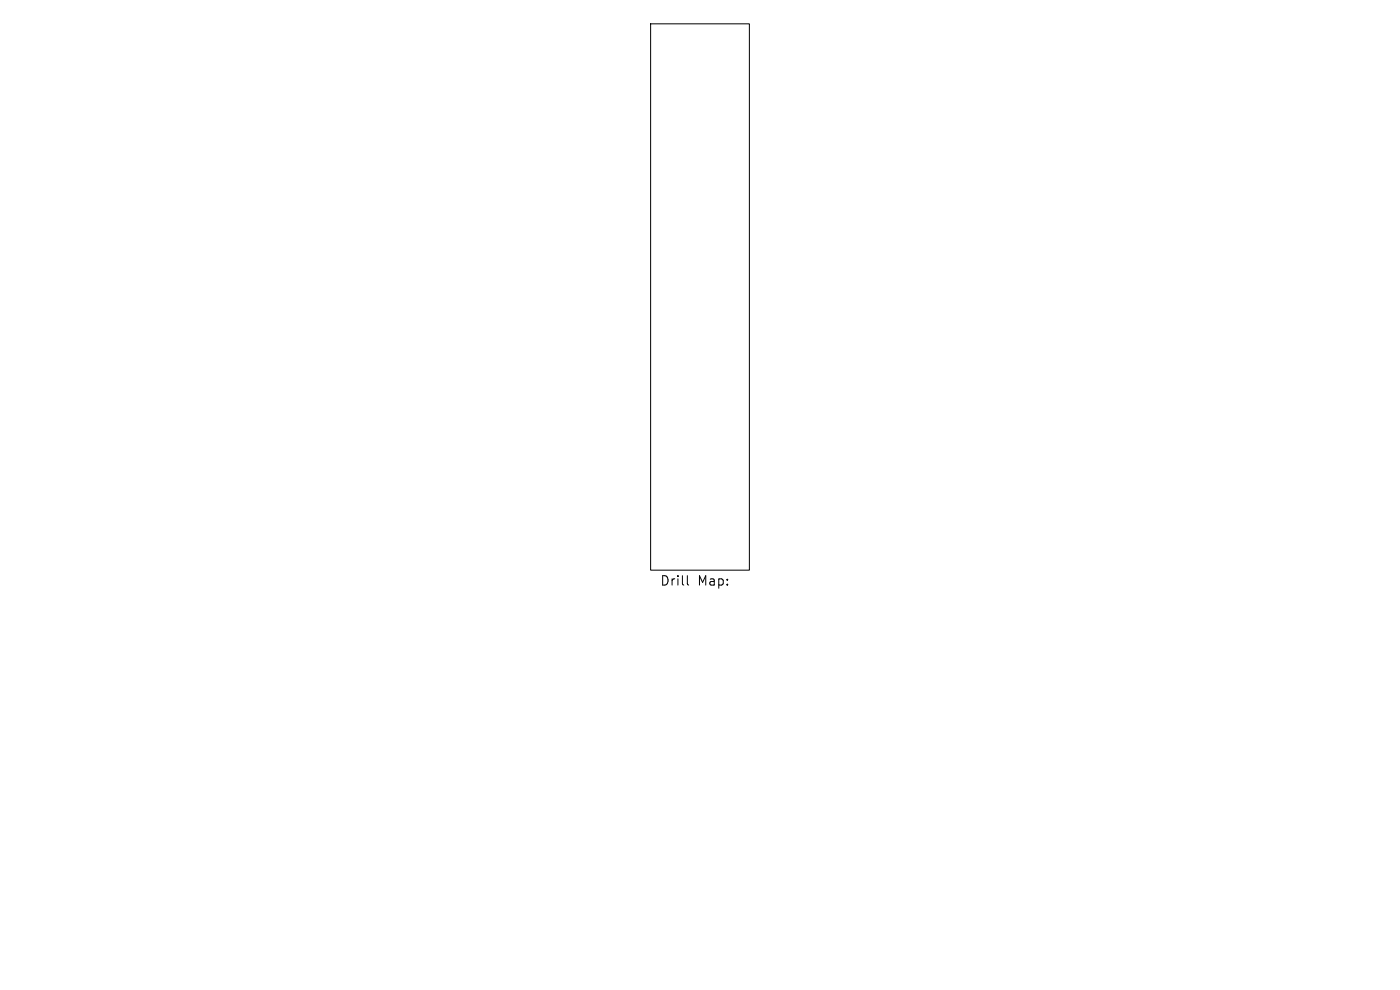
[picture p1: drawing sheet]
<svg xmlns="http://www.w3.org/2000/svg" width="297mm" height="210mm" viewBox="0 0 297 210" stroke-linecap="round" stroke-linejoin="round" font-family="sans-serif">
<defs><g id="words">
<g font-size="2.8">
<text x="140" y="124.5">Drill</text>
<text x="148" y="124.5">Map:</text>
</g>
</g></defs>
<path d="M138 5.1h21v115.8h-21zM145.8 122.1v1.7l.3 .3" fill="none" stroke="#000" stroke-width=".21"/>
<use href="#words"/>
</svg>
